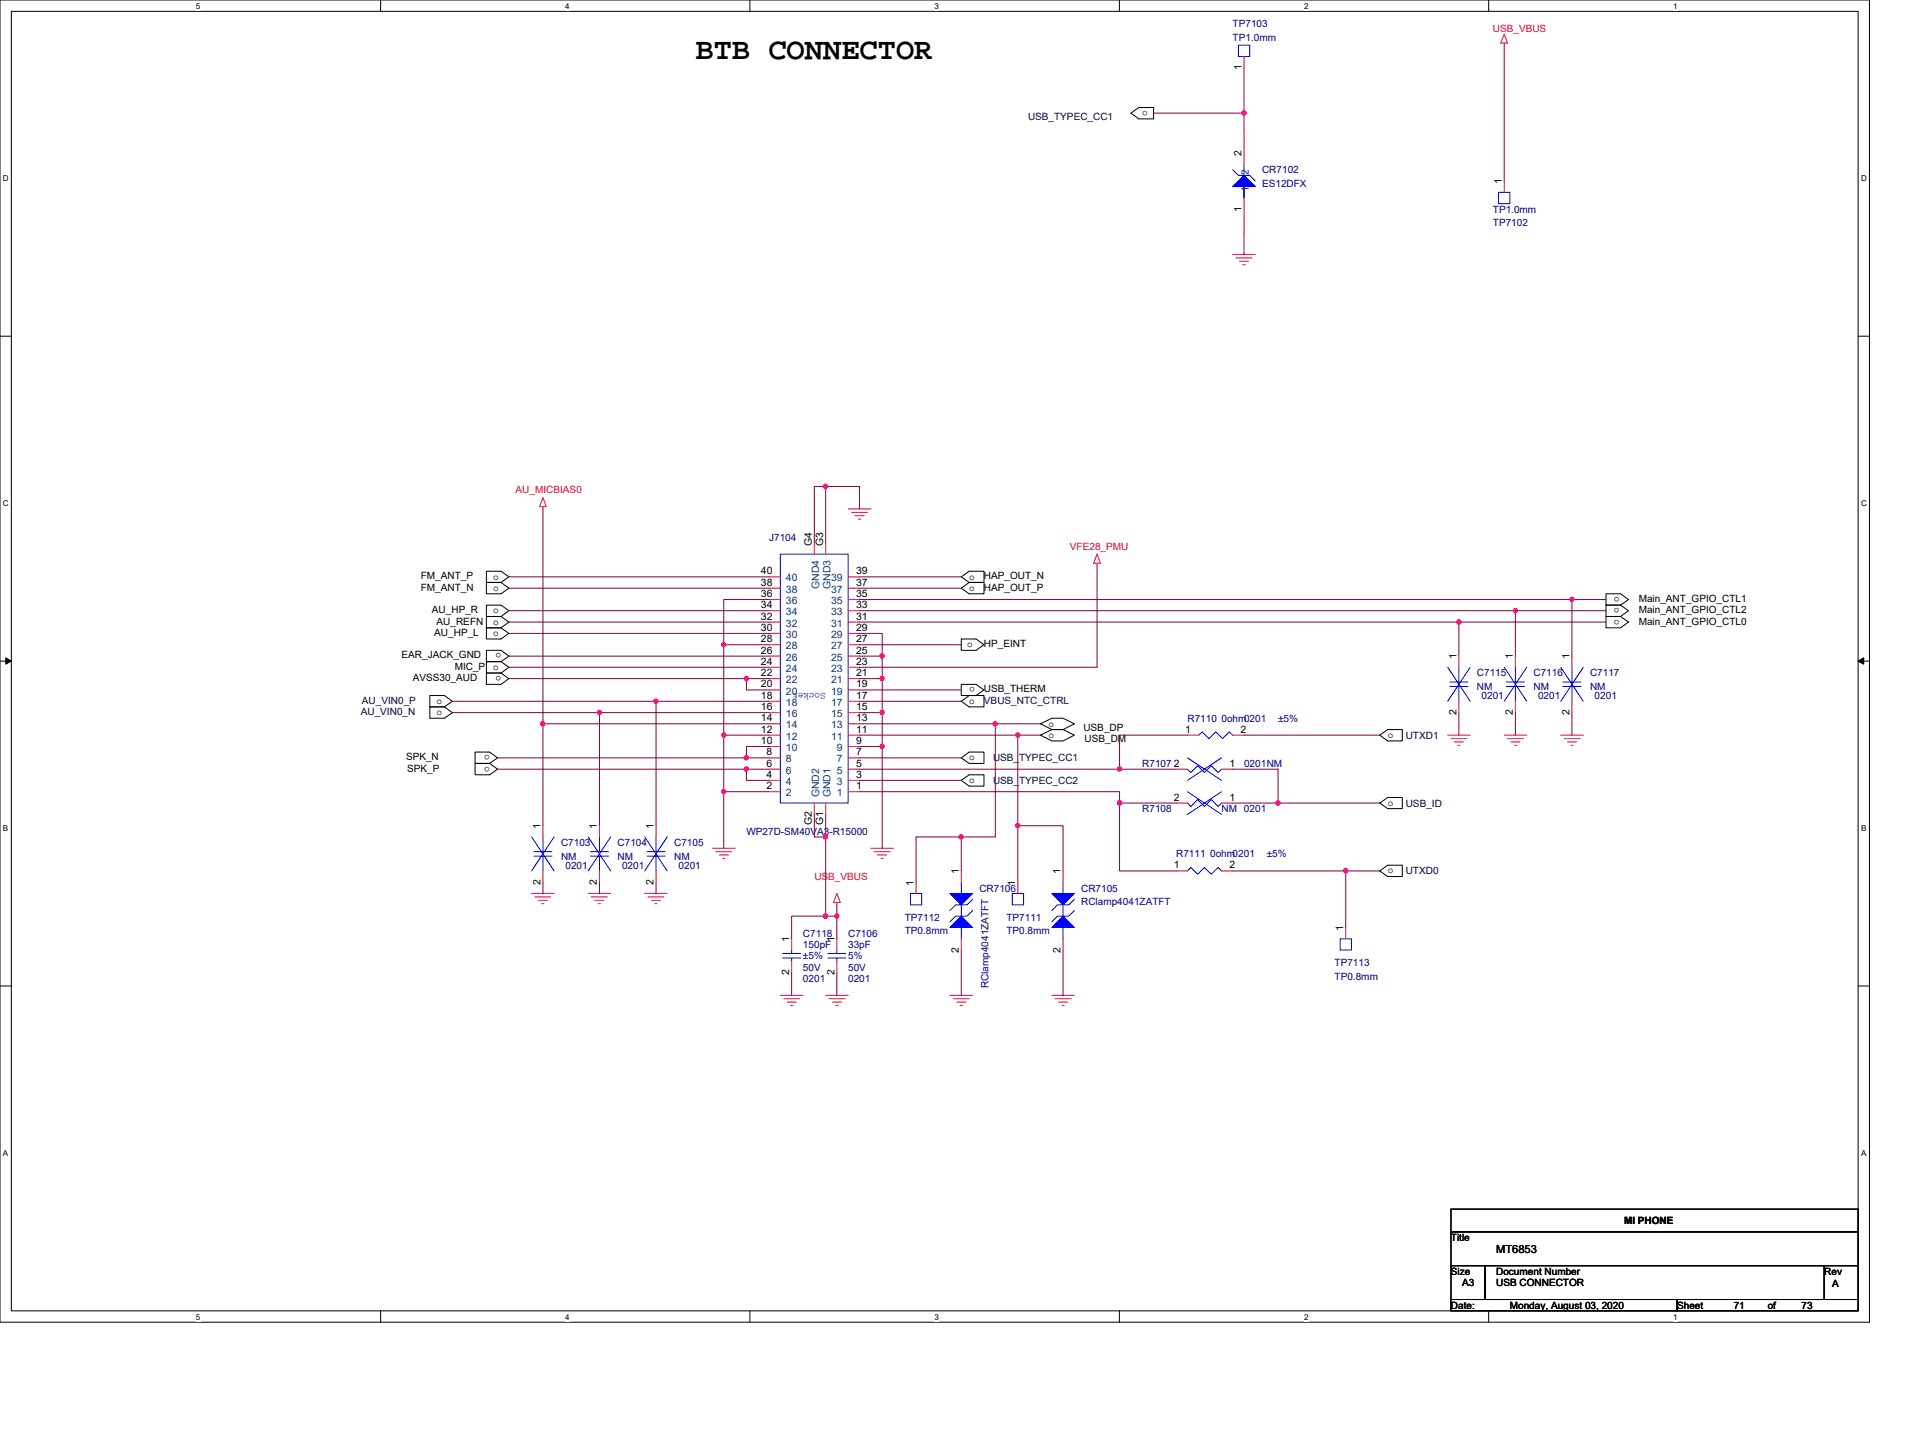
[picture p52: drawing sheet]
<svg xmlns="http://www.w3.org/2000/svg" width="210mm" height="158mm" viewBox="0 0 210 158" stroke-linecap="round" stroke-linejoin="round" font-family="sans-serif">
<defs><g id="words">
<text font-size="3.3" x="76.5" y="6.5">BTB CONNECTOR</text>
<text font-size="1.2" x="164.7" y="137.9">MT6853</text>
<g font-size="1.1" fill="#000080">
<text x="135.7" y="3">TP7103</text>
<text x="135.7" y="4.5">TP1.0mm</text>
<text x="138.9" y="19.1">CR7102</text>
<text x="138.9" y="20.6">ES12DFX</text>
<text x="164.3" y="23.4">TP1.0mm</text>
<text x="164.3" y="24.9">TP7102</text>
<text x="84.6" y="59.5">J7104</text>
<text x="162.5" y="74.4">C7115</text>
<text x="162.5" y="75.9">NM</text>
<text x="163" y="76.9">0201</text>
<text x="168.8" y="74.4">C7116</text>
<text x="168.8" y="75.9">NM</text>
<text x="169.3" y="76.9">0201</text>
<text x="175" y="74.4">C7117</text>
<text x="175" y="75.9">NM</text>
<text x="175.5" y="76.9">0201</text>
<text x="130.7" y="79.4">R7110 0ohm0201</text>
<text x="140.7" y="79.4">±5%</text>
<text x="125.7" y="84.4">R7107</text>
<text x="125.7" y="89.4">R7108</text>
<text x="134.4" y="89.4">NM 0201</text>
<text x="136.9" y="84.4">0201NM</text>
<text x="61.7" y="93.1">C7103</text>
<text x="61.7" y="94.6">NM</text>
<text x="62.2" y="95.6">0201</text>
<text x="68" y="93.1">C7104</text>
<text x="68" y="94.6">NM</text>
<text x="68.5" y="95.6">0201</text>
<text x="74.2" y="93.1">C7105</text>
<text x="74.2" y="94.6">NM</text>
<text x="74.7" y="95.6">0201</text>
<text x="82.1" y="91.9">WP27D-SM40VA3-R15000</text>
<text x="129.4" y="94.4">R7111 0ohm0201</text>
<text x="139.4" y="94.4">±5%</text>
<text x="99.6" y="101.3">TP7112</text>
<text x="107.8" y="98.1">CR7106</text>
<text x="110.8" y="101.3">TP7111</text>
<text x="119" y="98.1">CR7105</text>
<text x="119" y="99.6">RClamp4041ZATFT</text>
<text x="88.4" y="103.1">C7118</text>
<text x="88.4" y="104.3">150pF</text>
<text x="88.4" y="106.8">50V</text>
<text x="88.4" y="105.6">±5%</text>
<text x="93.3" y="103.1">C7106</text>
<text x="93.3" y="104.3">33pF</text>
<text x="93.3" y="106.8">50V</text>
<text x="93.3" y="105.6">5%</text>
<text x="99.6" y="102.8">TP0.8mm</text>
<text x="110.8" y="102.8">TP0.8mm</text>
<text x="146.9" y="106.3">TP7113</text>
<text x="146.9" y="107.8">TP0.8mm</text>
<text x="88.4" y="108.1">0201</text>
<text x="93.3" y="108.1">0201</text>
<text x="108.8" y="108.8" transform="rotate(-90 108.8 108.8)">RClamp4041ZATFT</text>
</g>
<g font-size="1.1" fill="#f00">
<text x="164.3" y="3.5">USB_VBUS</text>
<text x="56.7" y="54.3">AU_MICBIAS0</text>
<text x="117.8" y="60.5">VFE28_PMU</text>
<text x="89.6" y="96.9">USB_VBUS</text>
</g>
<g font-size="1.1">
<text x="136.6" y="7.7" transform="rotate(-90 136.6 7.7)">1</text>
<text x="126.3" y="12.2" transform="rotate(-180 126.3 12.2)">o</text>
<text x="136.6" y="17.2" transform="rotate(-90 136.6 17.2)">2</text>
<text x="136.6" y="23.3" transform="rotate(-90 136.6 23.3)">1</text>
<text x="165.3" y="20.3" transform="rotate(-90 165.3 20.3)">1</text>
<text x="46.3" y="63.8">FM_ANT_P</text>
<text x="46.3" y="65">FM_ANT_N</text>
<text x="54.3" y="63.8">o</text>
<text x="54.3" y="65">o</text>
<text x="83.7" y="65.7">36</text>
<text x="83.7" y="64.5">38</text>
<text x="83.7" y="63.2">40</text>
<text x="89.3" y="60.1" transform="rotate(-90 89.3 60.1)">G4</text>
<text x="90.6" y="60.1" transform="rotate(-90 90.6 60.1)">G3</text>
<text x="94.2" y="65.7">35</text>
<text x="94.2" y="64.5">37</text>
<text x="94.2" y="63.2">39</text>
<text x="106.7" y="65">o</text>
<text x="106.7" y="63.8">o</text>
<text x="108.3" y="65">HAP_OUT_P</text>
<text x="108.3" y="63.8">HAP_OUT_N</text>
<text x="178.2" y="65.7" transform="rotate(-180 178.2 65.7)">o</text>
<text x="47.5" y="67.5">AU_HP_R</text>
<text x="47.8" y="70">AU_HP_L</text>
<text x="48" y="68.7">AU_REFN</text>
<text x="54.3" y="67.5">o</text>
<text x="54.3" y="68.7">o</text>
<text x="54.3" y="70">o</text>
<text x="55.1" y="71.9" transform="rotate(-180 55.1 71.9)">o</text>
<text x="83.7" y="71.9">26</text>
<text x="83.7" y="70.7">28</text>
<text x="83.7" y="69.4">30</text>
<text x="83.7" y="68.2">32</text>
<text x="83.7" y="66.9">34</text>
<text x="94.2" y="71.9">25</text>
<text x="94.2" y="70.7">27</text>
<text x="94.2" y="69.4">29</text>
<text x="94.2" y="68.2">31</text>
<text x="94.2" y="66.9">33</text>
<text x="106.4" y="71.2">o</text>
<text x="108.3" y="71.2">HP_EINT</text>
<text x="178.2" y="68.2" transform="rotate(-180 178.2 68.2)">o</text>
<text x="178.2" y="66.9" transform="rotate(-180 178.2 66.9)">o</text>
<text x="180.3" y="68.7">Main_ANT_GPIO_CTL0</text>
<text x="180.3" y="67.5">Main_ANT_GPIO_CTL2</text>
<text x="180.3" y="66.2">Main_ANT_GPIO_CTL1</text>
<text x="44.2" y="72.5">EAR_JACK_GND</text>
<text x="45.4" y="75">AVSS30_AUD</text>
<text x="48" y="77.4">o</text>
<text x="50" y="73.7">MIC_P</text>
<text x="54.3" y="73.7">o</text>
<text x="55.1" y="74.4" transform="rotate(-180 55.1 74.4)">o</text>
<text x="83.7" y="76.9">18</text>
<text x="83.7" y="75.6">20</text>
<text x="83.7" y="74.4">22</text>
<text x="83.7" y="73.2">24</text>
<text x="94.2" y="76.9">17</text>
<text x="94.2" y="75.6">19</text>
<text x="94.2" y="74.4">21</text>
<text x="94.2" y="73.2">23</text>
<text x="106.7" y="77.4">o</text>
<text x="107.3" y="75.6" transform="rotate(-180 107.3 75.6)">o</text>
<text x="108.3" y="76.2">USB_THERM</text>
<text x="160.3" y="72.6" transform="rotate(-90 160.3 72.6)">1</text>
<text x="166.5" y="72.6" transform="rotate(-90 166.5 72.6)">1</text>
<text x="172.7" y="72.6" transform="rotate(-90 172.7 72.6)">1</text>
<text x="44.7" y="83.7">SPK_N</text>
<text x="48" y="78.7">o</text>
<text x="53.9" y="83.1" transform="rotate(-180 53.9 83.1)">o</text>
<text x="83.7" y="81.9">10</text>
<text x="83.7" y="80.6">12</text>
<text x="83.7" y="79.4">14</text>
<text x="83.7" y="78.1">16</text>
<text x="84.4" y="83.1">8</text>
<text x="94.2" y="83.1">7</text>
<text x="94.2" y="81.9">9</text>
<text x="94.2" y="80.6">11</text>
<text x="94.2" y="79.4">13</text>
<text x="94.2" y="78.1">15</text>
<text x="106.7" y="83.7">o</text>
<text x="115.4" y="79.9">o</text>
<text x="115.4" y="81.2">o</text>
<text x="119.2" y="80.4">USB_DP</text>
<text x="119.4" y="81.7">USB_DM</text>
<text x="130.4" y="80.6">1</text>
<text x="136.5" y="80.6">2</text>
<text x="152.7" y="81.2">o</text>
<text x="160.3" y="78.7" transform="rotate(-90 160.3 78.7)">2</text>
<text x="166.5" y="78.7" transform="rotate(-90 166.5 78.7)">2</text>
<text x="172.7" y="78.7" transform="rotate(-90 172.7 78.7)">2</text>
<text x="44.8" y="84.9">SPK_P</text>
<text x="53.9" y="84.3" transform="rotate(-180 53.9 84.3)">o</text>
<text x="84.4" y="86.8">2</text>
<text x="84.4" y="85.6">4</text>
<text x="84.4" y="84.4">6</text>
<text x="94.2" y="86.8">1</text>
<text x="94.2" y="85.6">3</text>
<text x="94.2" y="84.4">5</text>
<text x="106.7" y="86.2">o</text>
<text x="129.2" y="84.4">2</text>
<text x="129.2" y="88.1">2</text>
<text x="135.3" y="84.4">1</text>
<text x="135.3" y="88.1">1</text>
<text x="152.7" y="88.7">o</text>
<text x="59.5" y="91.2" transform="rotate(-90 59.5 91.2)">1</text>
<text x="65.7" y="91.2" transform="rotate(-90 65.7 91.2)">1</text>
<text x="71.9" y="91.2" transform="rotate(-90 71.9 91.2)">1</text>
<text x="89.3" y="90.8" transform="rotate(-90 89.3 90.8)">G2</text>
<text x="90.6" y="90.8" transform="rotate(-90 90.6 90.8)">G1</text>
<text x="129.2" y="95.6">1</text>
<text x="135.3" y="95.6">2</text>
<text x="59.5" y="97.3" transform="rotate(-90 59.5 97.3)">2</text>
<text x="65.7" y="97.3" transform="rotate(-90 65.7 97.3)">2</text>
<text x="71.9" y="97.3" transform="rotate(-90 71.9 97.3)">2</text>
<text x="100.5" y="97.5" transform="rotate(-90 100.5 97.5)">1</text>
<text x="105.5" y="96.2" transform="rotate(-90 105.5 96.2)">1</text>
<text x="111.7" y="97.5" transform="rotate(-90 111.7 97.5)">1</text>
<text x="116.7" y="96.2" transform="rotate(-90 116.7 96.2)">1</text>
<text x="152.7" y="96.1">o</text>
<text x="86.8" y="107.3" transform="rotate(-90 86.8 107.3)">2</text>
<text x="86.8" y="103.7" transform="rotate(-90 86.8 103.7)">1</text>
<text x="91.8" y="107.3" transform="rotate(-90 91.8 107.3)">2</text>
<text x="91.8" y="103.7" transform="rotate(-90 91.8 103.7)">1</text>
<text x="105.5" y="104.8" transform="rotate(-90 105.5 104.8)">2</text>
<text x="116.7" y="104.8" transform="rotate(-90 116.7 104.8)">2</text>
<text x="147.8" y="102.4" transform="rotate(-90 147.8 102.4)">1</text>
<text x="159.7" y="136.6">Title</text>
<text x="178.7" y="134.7">MI PHONE</text>
<text x="159.7" y="140.3">Size</text>
<text x="160.9" y="141.5">A3</text>
<text x="164.7" y="140.3">Document Number</text>
<text x="164.7" y="141.5">USB CONNECTOR</text>
<text x="200.8" y="140.3">Rev</text>
<text x="201.6" y="141.7">A</text>
<text x="159.7" y="144">Date:</text>
<text x="166.2" y="144">Monday, August 03, 2020</text>
<text x="184.6" y="144">Sheet</text>
<text x="190.8" y="144">71</text>
<text x="194.5" y="144">of</text>
<text x="198.3" y="144">73</text>
</g>
<g font-size="1.1" fill="#000040">
<text x="113.1" y="13.2">USB_TYPEC_CC1</text>
<text x="39.8" y="77.4">AU_VIN0_P</text>
<text x="108.3" y="77.4">VBUS_NTC_CTRL</text>
<text x="39.7" y="78.7">AU_VIN0_N</text>
<text x="109.3" y="83.8">USB_TYPEC_CC1</text>
<text x="154.7" y="81.3">UTXD1</text>
<text x="109.3" y="86.3">USB_TYPEC_CC2</text>
<text x="154.7" y="88.8">USB_ID</text>
<text x="154.7" y="96.2">UTXD0</text>
</g>
<g font-size="1.1" fill="#004080">
<text x="137.4" y="21.2" transform="rotate(-90 137.4 21.2)">1</text>
<text x="137.4" y="19.3" transform="rotate(-90 137.4 19.3)">2</text>
<text x="86.5" y="65.2">38</text>
<text x="86.5" y="64">40</text>
<text x="90.1" y="64.8" transform="rotate(-90 90.1 64.8)">GND4</text>
<text x="91.4" y="64.8" transform="rotate(-90 91.4 64.8)">GND3</text>
<text x="91.5" y="65.2">37</text>
<text x="91.5" y="64">39</text>
<text x="86.5" y="71.5">28</text>
<text x="86.5" y="70.2">30</text>
<text x="86.5" y="69">32</text>
<text x="86.5" y="67.7">34</text>
<text x="86.5" y="66.5">36</text>
<text x="91.5" y="71.5">27</text>
<text x="91.5" y="70.2">29</text>
<text x="91.5" y="69">31</text>
<text x="91.5" y="67.7">33</text>
<text x="91.5" y="66.5">35</text>
<text x="86.5" y="77.7">18</text>
<text x="86.5" y="76.4">20</text>
<text x="86.5" y="75.2">22</text>
<text x="86.5" y="73.9">24</text>
<text x="86.5" y="72.7">26</text>
<text x="91.5" y="77.7">17</text>
<text x="91.5" y="76.4">19</text>
<text x="91.5" y="75.2">21</text>
<text x="91.5" y="73.9">23</text>
<text x="91.5" y="72.7">25</text>
<text x="86.5" y="83.9">8</text>
<text x="86.5" y="82.7">10</text>
<text x="86.5" y="81.4">12</text>
<text x="86.5" y="80.2">14</text>
<text x="86.5" y="78.9">16</text>
<text x="91.5" y="81.4">11</text>
<text x="91.5" y="80.2">13</text>
<text x="91.5" y="78.9">15</text>
<text x="92.1" y="83.9">7</text>
<text x="92.1" y="82.7">9</text>
<text x="86.5" y="87.6">2</text>
<text x="86.5" y="86.4">4</text>
<text x="86.5" y="85.2">6</text>
<text x="90.1" y="87.8" transform="rotate(-90 90.1 87.8)">GND2</text>
<text x="91.4" y="87.8" transform="rotate(-90 91.4 87.8)">GND1</text>
<text x="92.1" y="87.6">1</text>
<text x="92.1" y="86.4">3</text>
<text x="92.1" y="85.2">5</text>
</g>
<text font-size="1.1" fill="#00f" x="90.9" y="76.3" transform="rotate(-180 90.9 76.3)">Socket</text>
<g font-size=".9">
<text x="21.6" y="1">5</text>
<text x="62.2" y="1">4</text>
<text x="102.8" y="1">3</text>
<text x="143.5" y="1">2</text>
<text x="184.1" y="1">1</text>
<text x=".3" y="19.9">D</text>
<text x="204.8" y="19.9">D</text>
<text x=".3" y="55.7">C</text>
<text x="204.8" y="55.7">C</text>
<text x=".3" y="91.4">B</text>
<text x="204.8" y="91.4">B</text>
<text x=".3" y="127.2">A</text>
<text x="204.8" y="127.2">A</text>
<text x="21.6" y="145.2">5</text>
<text x="62.2" y="145.2">4</text>
<text x="102.8" y="145.2">3</text>
<text x="143.5" y="145.2">2</text>
<text x="184.1" y="145.2">1</text>
</g>
</g></defs>
<path d="M0 0h205.7v145.5h-205.7zM1.2 1.2h203.3v143.1h-203.3z" fill="none" stroke="#000" stroke-width=".11"/>
<g fill="#fff">
<path d="M21.6 .1h.5v1h-.5z"/>
<path d="M21.6 144.4h.5v1h-.5z"/>
</g>
<path d="M41.9 0v1.2M41.9 144.3v1.2" fill="none" stroke="#000" stroke-width=".11"/>
<g fill="#fff">
<path d="M62.2 .1h.5v1h-.5z"/>
<path d="M62.2 144.4h.5v1h-.5z"/>
</g>
<path d="M82.5 0v1.2M82.5 144.3v1.2" fill="none" stroke="#000" stroke-width=".11"/>
<g fill="#fff">
<path d="M102.8 .1h.5v1h-.5z"/>
<path d="M102.8 144.4h.5v1h-.5z"/>
</g>
<path d="M123.2 0v1.2M123.2 144.3v1.2" fill="none" stroke="#000" stroke-width=".11"/>
<g fill="#fff">
<path d="M143.5 .1h.5v1h-.5z"/>
<path d="M143.5 144.4h.5v1h-.5z"/>
</g>
<path d="M163.8 0v1.2M163.8 144.3v1.2" fill="none" stroke="#000" stroke-width=".11"/>
<g fill="#fff">
<path d="M184.1 .1h.5v1h-.5z"/>
<path d="M184.1 144.4h.5v1h-.5z"/>
<path d="M.3 19.1h.7v1h-.7z"/>
<path d="M204.8 19.1h.6v1h-.6z"/>
<path d="M.3 54.9h.7v1h-.7z"/>
<path d="M204.8 54.9h.6v1h-.6z"/>
</g>
<path d="M0 37h1.2M204.5 37h1.2" fill="none" stroke="#000" stroke-width=".11"/>
<g fill="#fff">
<path d="M.3 90.6h.6v1h-.6z"/>
<path d="M204.8 90.6h.6v1h-.6z"/>
</g>
<path d="M0 72.7h1.2M204.5 72.7h1.2" fill="none" stroke="#000" stroke-width=".11"/>
<path d="M.6 72.4l.6 .3-.6 .4zM204.5 72.7l.6-.3v.7z" fill="#000" stroke="#000" stroke-width=".11"/>
<g fill="#fff">
<path d="M.3 126.4h.6v1h-.6z"/>
<path d="M204.8 126.4h.6v1h-.6z"/>
</g>
<g fill="none" stroke="#000" stroke-width=".11">
<path d="M124.5 12.4l.8-.6h1.7v1.3h-1.7zM47.3 76.5h1.6l.9 .7-.9 .6h-1.6zM47.3 77.8h1.6l.9 .6-.9 .6h-1.6zM53.5 62.9h1.6l.9 .6-.9 .6h-1.6zM53.5 64.1h1.6l.9 .6-.9 .6h-1.6zM53.5 66.6h1.6l.9 .6-.9 .6h-1.6zM53.5 69.1h1.6l.9 .6-.9 .6h-1.6zM53.5 71.6h1.6l.9 .6-.9 .6h-1.6zM53.5 74.1h1.6l.9 .6-.9 .6h-1.6zM55.1 67.8h-1.6v1.3h1.6M55.1 72.8h-1.6v1.3h1.6M55.1 67.8l.9 .7-.9 .6"/>
<path d="M55.1 72.8l.9 .6-.9 .7M105.8 70.3h1.6l.9 .7-.9 .6h-1.6zM105.8 75.3h1.6l.9 .6-.9 .6h-1.6zM105.8 77.2l.9-.7h1.6v1.3h-1.6zM105.8 64.7l.9-.6h1.6v1.2h-1.6zM105.8 63.5l.9-.6h1.6v1.2h-1.6zM114.5 79.7l1.3-.7h1.2l1.2 .7-1.2 .6h-1.2zM176.7 67.8h1.7l.8 .7-.8 .6h-1.7zM176.7 65.3h1.7l.8 .7-.8 .6h-1.7zM178.4 66.6l.8 .6-.8 .6M178.4 66.6h-1.7v1.2h1.7M52.3 82.8h1.6l.9 .6-.9 .6h-1.6z"/>
<path d="M52.3 84h1.6l.9 .6-.9 .7h-1.6zM105.8 83.4l.9-.6h1.6v1.2h-1.6zM105.8 85.9l.9-.6h1.6v1.2h-1.6zM114.5 80.9l1.3-.6h1.2l1.2 .6-1.2 .6h-1.2zM151.8 88.4l.9-.6h1.6v1.2h-1.6zM151.8 80.9l.9-.6h1.6v1.2h-1.6zM151.8 95.8l.9-.6h1.6v1.3h-1.6zM0 108.5h1.2M204.5 108.5h1.2M159.7 133.1h44.8v2.5h-44.8zM159.7 135.6h44.8v3.7h-44.8zM159.7 139.3h3.7v3.7h-3.7z"/>
<path d="M163.4 139.3h37.4v3.7h-37.4zM200.8 139.3h3.7v3.7h-3.7zM159.7 143h24.9v1.3h-24.9zM184.6 143h19.9v1.3h-19.9z"/>
</g>
<g fill="none" stroke="#f00" stroke-width=".11">
<path d="M136.9 6.2v1.3M136.9 14.3v3.8M165.5 4.7v.3M165.5 19.9v1.3M165.5 3.7l.4 1h-.7zM135.7 28h2.5M136 28.4h1.8M136.4 28.7h1M136.8 29.1h.2M136.9 21.8v3.7M59.8 54.8l.3 1h-.7zM59.8 55.8v.2"/>
<path d="M89.6 59.8v1.2M90.9 59.8v1.2M93.3 56h2.5M93.7 56.4h1.8M94.1 56.7h1M94.5 57.1h.2M84.6 79.7h1.3M84.6 78.4h1.3M84.6 77.2h1.3M84.6 75.9h1.3M84.6 74.7h1.3M84.6 73.4h1.3"/>
<path d="M84.6 72.2h1.3M84.6 71h1.3M84.6 69.7h1.3M84.6 68.5h1.3M84.6 67.2h1.3M84.6 66h1.3M84.6 64.7h1.3M84.6 63.5h1.3M93.3 79.7h1.3M93.3 78.4h1.3M93.3 77.2h1.3M93.3 75.9h1.3"/>
<path d="M93.3 74.7h1.3M93.3 73.4h1.3M93.3 72.2h1.3M93.3 71h1.3M93.3 69.7h1.3M93.3 68.5h1.3M93.3 67.2h1.3M93.3 66h1.3M93.3 64.7h1.3M93.3 63.5h1.3M120.7 62v.2M120.7 61l.4 1h-.7z"/>
<path d="M160.5 72.2v1.2M160.5 77.2v1.2M166.8 72.2v1.2M166.8 77.2v1.2M173 72.2v1.2M173 77.2v1.2M58.5 98.3h2.5M58.9 98.7h1.7M59.2 99.1h1M59.6 99.4h.3M59.8 90.9v1.2M59.8 95.8v1.3"/>
<path d="M64.7 98.3h2.5M65.1 98.7h1.7M65.5 99.1h1M65.8 99.4h.3M66 90.9v1.2M66 95.8v1.3M71 98.3h2.4M71.3 98.7h1.8M71.7 99.1h1M72.1 99.4h.2M72.2 90.9v1.2M72.2 95.8v1.3"/>
<path d="M78.4 93.3h2.5M78.8 93.7h1.7M79.2 94.1h1M79.5 94.5h.3M84.6 87.1h1.3M84.6 85.9h1.3M84.6 84.6h1.3M84.6 83.4h1.3M84.6 82.1h1.3M84.6 80.9h1.3M89.6 88.4v1.2M90.9 88.4v1.2"/>
<path d="M92.1 99.3v.3M92.1 98.3l.4 1h-.8zM93.3 87.1h1.3M93.3 85.9h1.3M93.3 84.6h1.3M93.3 83.4h1.3M93.3 82.1h1.3M93.3 80.9h1.3M95.8 93.3h2.5M96.2 93.7h1.8M96.6 94.1h1M97 94.5h.2"/>
<path d="M100.8 97.1v1.2M105.8 95.8v1.3M112 97.1v1.2M117 95.8v1.3M129.4 95.8h1.3M129.4 84.6h1.3M129.4 88.4h1.3M130.7 80.9h1.2M134.4 95.8h1.3M134.4 84.6h1.3M134.4 88.4h1.3M135.7 80.9h1.2"/>
<path d="M159.3 80.9h2.5M159.7 81.3h1.7M160.1 81.6h1M160.4 82h.3M165.5 80.9h2.5M165.9 81.3h1.8M166.3 81.6h1M166.7 82h.2M171.8 80.9h2.4M172.1 81.3h1.8M172.5 81.6h1M172.9 82h.2"/>
<path d="M85.9 109.5h2.5M86.3 109.9h1.7M86.6 110.3h1M87 110.7h.2M87.1 103.3v1.2M87.1 105.8v1.2M90.9 109.5h2.4M91.2 109.9h1.8M91.6 110.3h1M92 110.7h.2M92.1 103.3v1.2M92.1 105.8v1.2"/>
<path d="M104.5 109.5h2.5M104.9 109.9h1.8M105.3 110.3h1M105.7 110.7h.2M105.8 103.3v1.2M115.8 109.5h2.4M116.1 109.9h1.8M116.5 110.3h1M116.9 110.7h.2M117 103.3v1.2M148.1 102.1v1.2"/>
</g>
<g fill="none" stroke="#00f" stroke-width=".11">
<path d="M135.7 18.7l.6 .6h1.2l.7 .6M136.3 5h1.2v1.2h-1.2zM136.9 18.1v1.2M136.9 20.5v1.3M164.9 21.2h1.3v1.2h-1.3zM85.9 61h7.4v27.4h-7.4zM159.3 73.4l2.5 3.8M159.6 75.1h1.9M159.6 75.5h1.9M160.5 73.4v1.7M160.5 75.5v1.7M161.8 73.4l-2.5 3.8"/>
<path d="M165.5 73.4l2.5 3.8M165.8 75.1h2M165.8 75.5h2M166.8 73.4v1.7M166.8 75.5v1.7M168 73.4l-2.5 3.8M171.8 73.4l2.4 3.8M172 75.1h2M172 75.5h2M173 73.4v1.7M173 75.5v1.7M174.2 73.4l-2.4 3.8"/>
<path d="M58.5 92.1l2.5 3.7M58.8 93.7h1.9M58.8 94.2h1.9M59.8 92.1v1.6M59.8 94.2v1.6M61 92.1l-2.5 3.7M64.7 92.1l2.5 3.7M65 93.7h2M65 94.2h2M66 92.1v1.6M66 94.2v1.6M67.2 92.1l-2.5 3.7"/>
<path d="M71 92.1l2.4 3.7M71.2 93.7h2M71.2 94.2h2M72.2 92.1v1.6M72.2 94.2v1.6M73.4 92.1l-2.4 3.7M100.2 98.3h1.2v1.3h-1.2zM105.8 97.1v1.2M105.8 99.6v1.2M107 99l-.6 .6h-1.2l-.7 .6M111.4 98.3h1.2v1.3h-1.2zM117 97.1v1.2"/>
<path d="M117 99.6v1.2M118.2 99l-.6 .6h-1.2l-.6 .6M130.7 84.6l.4 .4 .7-.7 .7 .7 .8-.7 .7 .7 .4-.4M130.7 88.4l.4 .4 .7-.8 .7 .8 .8-.8 .7 .8 .4-.4M130.7 95.8l.4-.3 .7 .7 .7-.7 .8 .7 .7-.7 .4 .3M130.7 83.4l3.7 2.5M130.7 87.1l3.7 2.5M131.9 80.9l.4-.4 .8 .8 .7-.8 .7 .8 .8-.8 .4 .4M134.4 83.4l-3.7 2.5M134.4 87.1l-3.7 2.5M86.1 104.9h2M86.1 105.4h2"/>
<path d="M87.1 104.5v.4M87.1 105.4v.4M91.1 104.9h2M91.1 105.4h2M92.1 104.5v.4M92.1 105.4v.4M105.8 102.1v1.2M107 100.2l-.6 .6h-1.2l-.7 .6M117 102.1v1.2M118.2 100.2l-.6 .6h-1.2l-.6 .6M147.5 103.3h1.2v1.2h-1.2z"/>
</g>
<g fill="#00f" stroke="#00f" stroke-width=".11">
<path d="M115.8 98.3h2.4l-1.2 1.3z" fill-rule="evenodd"/>
<path d="M117 100.8l1.2 1.3h-2.4z" fill-rule="evenodd"/>
<path d="M104.5 98.3h2.5l-1.2 1.3z" fill-rule="evenodd"/>
<path d="M105.8 100.8l1.2 1.3h-2.5z" fill-rule="evenodd"/>
<path d="M135.7 20.5l1.2-1.2 1.3 1.2z" fill-rule="evenodd"/>
</g>
<g fill="none" stroke="#800040" stroke-width=".11">
<path d="M127 12.4h9.9M136.9 7.5v4.9M136.9 12.4v1.9M165.5 5v14.9M136.9 25.5v2.5M59.8 56v23.7M90.9 53.5v6.3M90.9 53.5h-1.3v6.3M90.9 53.5h3.7v2.5M49.8 78.4h16.2M49.8 77.2h22.4M56 64.7h28.6"/>
<path d="M56 67.2h28.6M56 68.5h28.6M56 69.7h28.6M56 63.5h28.6M56 74.7h26.1M56 72.2h28.6M56 73.4h28.6M59.8 79.7h24.8M59.8 79.7v11.2M66 78.4h18.6M66 78.4v12.5M72.2 77.2h12.4"/>
<path d="M72.2 77.2v13.7M79.7 71v9.9M79.7 71h4.9M82.1 74.7v1.2h2.5M82.1 74.7h2.5M84.6 66h-4.9v5M94.6 63.5h11.2M94.6 64.7h11.2M94.6 74.7h2.5v3.7M94.6 78.4h2.5M94.6 71h11.2M94.6 75.9h11.2"/>
<path d="M94.6 77.2h11.2M94.6 66h78.4M94.6 67.2h72.2M94.6 68.5h65.9M94.6 79.7h14.9M94.6 72.2h2.5v2.5M94.6 69.7h2.5v2.5M97.1 78.4v3.7M114.5 79.7h-5v12.4h-3.7M120.7 62.2v11.2h-26.1M160.5 68.5h16.2M160.5 68.5v3.7"/>
<path d="M160.5 78.4v2.5M166.8 67.2v5M166.8 78.4v2.5M166.8 67.2h9.9M173 66h3.7M173 66v6.2M173 78.4v2.5M54.8 83.4h27.3M54.8 84.6h29.8M59.8 97.1v1.2M66 97.1v1.2M72.2 97.1v1.2"/>
<path d="M79.7 80.9v6.2M79.7 87.1v6.2M79.7 80.9h4.9M79.7 87.1h4.9M82.1 84.6v1.3h2.5M82.1 83.4h2.5M84.6 82.1h-2.5v1.3M89.6 89.6v2.5h1.3M90.9 92.1v8.7M90.9 89.6v2.5M92.1 99.6v1.2M94.6 82.1h2.5"/>
<path d="M94.6 83.4h11.2M94.6 87.1h28.6v1.3M94.6 80.9h17.4M94.6 85.9h11.2M94.6 84.6h28.6M97.1 82.1v11.2M105.8 95.8v-3.7h-5v5M112 90.9h5v4.9M112 90.9v6.2M114.5 80.9h-2.5v10M123.2 88.4h6.2M123.2 84.6h6.2"/>
<path d="M123.2 88.4v7.4h6.2M130.7 80.9h-7.5v3.7M135.7 95.8h12.4M135.7 84.6h5v3.8M135.7 88.4h5M136.9 80.9h14.9M140.7 88.4h11.1M148.1 95.8h3.7M148.1 95.8v6.3M87.1 107v2.5M90.9 100.8h1.2M90.9 100.8h-3.8v2.5"/>
<path d="M92.1 100.8v2.5M92.1 107v2.5M105.8 104.5v5M117 104.5v5"/>
</g>
<g fill="#f0f" stroke="#f0f" stroke-width=".11">
<circle cx="136.9" cy="12.4" r=".24"/>
<circle cx="90.8" cy="53.5" r=".23"/>
<circle cx="59.7" cy="79.7" r=".23"/>
<circle cx="79.6" cy="80.9" r=".24"/>
<circle cx="79.6" cy="70.9" r=".24"/>
<circle cx="173" cy="66" r=".23"/>
<circle cx="166.8" cy="67.2" r=".23"/>
<circle cx="82.1" cy="74.7" r=".24"/>
<circle cx="160.5" cy="68.4" r=".24"/>
<circle cx="72.2" cy="77.2" r=".24"/>
<circle cx="66" cy="78.4" r=".23"/>
<circle cx="109.5" cy="79.7" r=".23"/>
<circle cx="112" cy="80.9" r=".24"/>
<circle cx="97.1" cy="82.1" r=".24"/>
<circle cx="82.1" cy="83.4" r=".24"/>
<circle cx="82.1" cy="84.6" r=".24"/>
<circle cx="79.6" cy="87.1" r=".24"/>
<circle cx="90.8" cy="92.1" r=".23"/>
<circle cx="92.1" cy="100.8" r=".24"/>
<circle cx="90.8" cy="100.8" r=".24"/>
<circle cx="140.6" cy="88.4" r=".24"/>
<circle cx="123.2" cy="88.4" r=".24"/>
<circle cx="148.1" cy="95.8" r=".24"/>
<circle cx="112" cy="90.9" r=".24"/>
<circle cx="105.8" cy="92.1" r=".24"/>
<circle cx="123.2" cy="84.6" r=".23"/>
<circle cx="97.1" cy="78.4" r=".23"/>
<circle cx="97.1" cy="72.2" r=".23"/>
<circle cx="97.1" cy="74.7" r=".24"/>
</g>
<use href="#words"/>
</svg>
